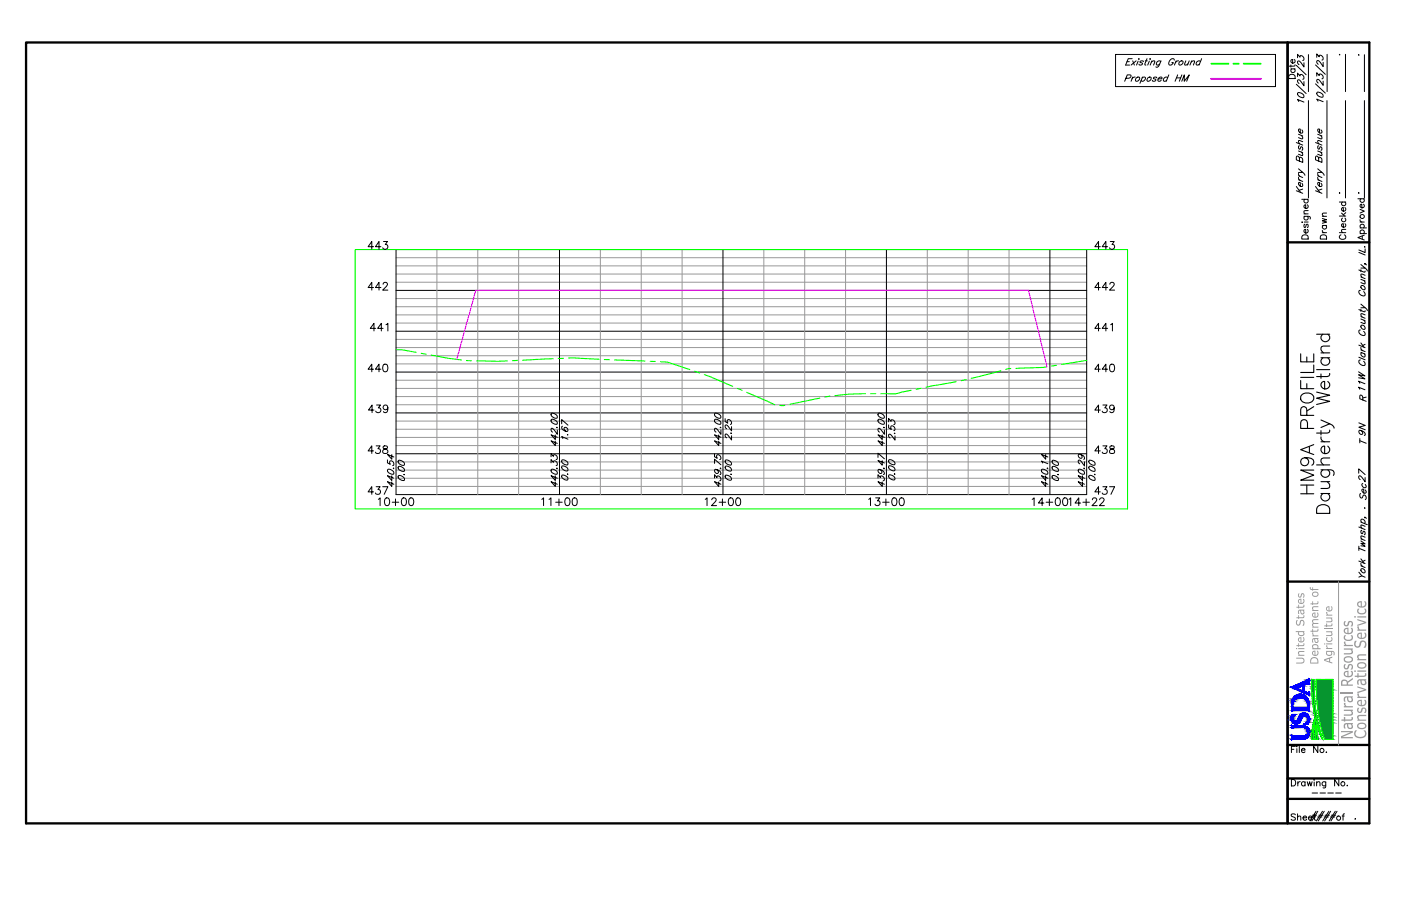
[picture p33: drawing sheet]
<svg xmlns="http://www.w3.org/2000/svg" width="432mm" height="279mm" viewBox="0 0 432 279" stroke-linecap="round" stroke-linejoin="round" font-family="sans-serif">
<defs><g id="words">
<text font-size="9.2" x="412" y="159.7" transform="rotate(-90 412 159.7)">Daugherty Wetland</text>
<text font-size="7.4" x="405.7" y="153.4" transform="rotate(-90 405.7 153.4)">HM9A PROFILE</text>
<text font-size="6.6" x="402.5" y="254.5">####</text>
<g font-size="6.1" fill="#989898">
<text x="421.1" y="227.9" transform="rotate(-90 421.1 227.9)">Conservation Service</text>
<text x="417" y="228.1" transform="rotate(-90 417 228.1)">Natural Resources</text>
</g>
<g font-size="5.2">
<text x="400.1" y="25.3" transform="rotate(-90 400.1 25.3)">Date</text>
<text x="409.9" y="75" transform="rotate(-90 409.9 75)">Drawn</text>
<text x="421.8" y="135.6" transform="rotate(-90 421.8 135.6)">9N</text>
<text x="421.8" y="149.9" transform="rotate(-90 421.8 149.9)">27</text>
</g>
<g font-size="4.8">
<text x="415.5" y="75" transform="rotate(-90 415.5 75)">Checked</text>
<text x="421.4" y="121.6" transform="rotate(-90 421.4 121.6)">11W</text>
<text x="421.8" y="155.1" transform="rotate(-90 421.8 155.1)">Sec T R</text>
</g>
<g font-size="4.2" fill="#989898">
<text x="402" y="204.9" transform="rotate(-90 402 204.9)">United States</text>
<text x="406.3" y="205" transform="rotate(-90 406.3 205)">Department of</text>
<text x="410.6" y="204.7" transform="rotate(-90 410.6 204.7)">Agriculture</text>
</g>
<text font-size="2.6" x="403.2" y="245.8">----</text>
</g></defs>
<!-- layer: 1.C3d.Prof -->
<g fill="none" stroke="#000" stroke-width=".31">
<path d="M115.1 76.1h-1.6l1.1-1.6v2.4M117.4 76.1h-1.7l1.1-1.6v2.4M118.2 74.5h1.2l-.7 .9a.79 .79 0 0 1 .6 1.3 .79 .79 0 0 1-1.4-.3M122.1 77h212.8v75.5h-212.8zM172.4 77v75.5M222.8 77v75.5M273.2 77v75.5M323.6 77v75.5M339.1 76.1h-1.7l1.2-1.6v2.4M341.4 76.1h-1.7l1.1-1.6v2.4M342.2 74.5h1.2l-.7 .9a.78 .78 0 0 1 .6 1.2 .78 .78 0 0 1-1.3-.2M115.1 88.7h-1.6l1.1-1.6v2.4"/>
<path d="M117.4 88.7h-1.7l1.1-1.6v2.4M118.1 87.7l.4-.6 .7 .1 .2 .3-.3 .8-1.2 1.2h1.6M122.1 89.6h212.8M339.1 88.7h-1.7l1.2-1.6v2.4M341.4 88.7h-1.7l1.1-1.6v2.4M342.1 87.7l.4-.6h.5l.4 .4-.1 .5-1.3 1.5h1.5M115.1 113.9h-1.6l1.1-1.6v2.4M115.8 101.3h-1.7l1.2-1.6v2.4M117.4 113.9h-1.7l1.1-1.6v2.4M118.1 101.3h-1.7l1.1-1.6v2.4M118.3 112.4a.83 .83 0 0 1 1.1 .3 1.11 1.11 0 0 1 .1 1.4 1.11 1.11 0 0 1-1.2 .4 1.83 1.83 0 0 1 0-2.1zM119 100.1l.5-.4v2.4"/>
<path d="M122.1 114.7h212.8M122.1 102.1h212.8M339.1 113.9h-1.7l1.2-1.6v2.4M339.1 101.3h-1.7l1.2-1.6v2.4M341.4 113.9h-1.7l1.1-1.6v2.4M341.4 101.3h-1.7l1.1-1.6v2.4M342.3 100.1l.6-.4v2.4M342.3 112.4a.79 .79 0 0 1 1.1 .3 1.1 1.1 0 0 1 .1 1.3 1.1 1.1 0 0 1-1.2 .5l-.3-.8 .1-1zM115.1 139.1h-1.6l1.1-1.6v2.3M115.3 126.5h-1.7l1.1-1.6v2.4M115.9 137.5h1.3l-.7 .9a.78 .78 0 0 1 .6 1.2 .78 .78 0 0 1-1.4-.2M116.1 124.9h1.2l-.7 .9a.79 .79 0 0 1 .6 1.3 .79 .79 0 0 1-1.4-.3"/>
<path d="M118.2 137.6v.7l.7 .2a.67 .67 0 0 1 .7 .6 .67 .67 0 0 1-.6 .7 .75 .75 0 0 1-1.1-.4 1.17 1.17 0 0 1 1.4-1.1l.1-.5a.87 .87 0 0 0-1.2-.2zM119.5 125.7a.74 .74 0 0 1-1 .6 .74 .74 0 0 1-.3-1.1 .74 .74 0 0 1 1.2 0 1.15 1.15 0 0 1 .2 1.4 1.15 1.15 0 0 1-1.3 .5l-.1-.2M122.1 139.9h212.8M122.1 127.3h212.8M169.9 129.4a1.35 1.35 0 0 1 1.8 1.4 1.35 1.35 0 0 1-1.8-1.4zM169.9 127.5a1.35 1.35 0 0 1 1.8 1.4 1.35 1.35 0 0 1-1.8-1.4zM171.1 136v1.4l-1.3-1.5 2 .8M171.1 134.1v1.4l-1.3-1.4 2 .8M171.6 131.8l.2 .1zM171.8 132.6v1.3l-1.6-1.8a.62 .62 0 0 0-.4 .6 .62 .62 0 0 0 .5 .6M173.1 130.7v-1.3l1.9 1.7M173.4 131.5h-.2a1.35 1.35 0 0 0 1.8 1.5 .69 .69 0 0 0-.2-1.1 .69 .69 0 0 0-1 .3l.6 .8"/>
<path d="M173.5 135.2l-.4-.6 1.9 .8M175 134v.2zM220.2 139.9v1l.9 .4-.2-.7a.75 .75 0 0 1 1.1 0 .75 .75 0 0 1-.2 1.1M220.3 129.4a1.31 1.31 0 0 1 1.8 1.4 1.35 1.35 0 0 1-1.8-1.4zM220.3 127.5a1.31 1.31 0 0 1 1.8 1.4 1.35 1.35 0 0 1-1.8-1.4zM221.5 136v1.4l-1.3-1.5 2 .8M221.5 134.1v1.4l-1.3-1.4 2 .8M222 131.8l.2 .1zM222.2 132.6v1.3l-1.6-1.8a.62 .62 0 0 0-.4 .6 .62 .62 0 0 0 .5 .6M223.5 129.1v.9l.8 .5-.2-.8a.75 .75 0 0 1 1.1 .1 .75 .75 0 0 1-.1 1.1M225.3 133.6h.2zM225.5 134.4v1.3l-1.6-1.9a.62 .62 0 0 0-.4 .7 .62 .62 0 0 0 .5 .5"/>
<path d="M225.5 131.6v1.3l-1.6-1.9a.62 .62 0 0 0-.4 .7 .62 .62 0 0 0 .5 .5M270.7 129.4a1.31 1.31 0 0 1 1.8 1.4 1.35 1.35 0 0 1-1.8-1.4zM270.7 127.5a1.31 1.31 0 0 1 1.8 1.4 1.35 1.35 0 0 1-1.8-1.4zM271.9 136v1.4l-1.3-1.5 2 .8M271.9 134.1v1.4l-1.3-1.4 2 .8M272.4 131.8l.2 .1zM272.6 132.6v1.3l-1.6-1.8a.62 .62 0 0 0-.4 .6 .62 .62 0 0 0 .5 .6M273.9 131v1l.8 .4-.2-.7a.79 .79 0 0 1 1.2-.1 .79 .79 0 0 1 0 1.1l-.2 .1M273.9 130.1v-1l.7 .8v-.3a.76 .76 0 0 1 1.1 .3 .76 .76 0 0 1-.2 1M275.7 133.6v.2zM275.9 134.4v1.3l-1.6-1.8a.62 .62 0 0 0-.4 .6 .62 .62 0 0 0 .4 .6M339.1 139.1h-1.7l1.2-1.6v2.3"/>
<path d="M339.1 126.5h-1.7l1.2-1.6v2.4M339.9 137.5h1.3l-.7 .9a.79 .79 0 0 1 .6 1.3 .79 .79 0 0 1-1.4-.3M339.9 124.9h1.3l-.7 .9a.79 .79 0 0 1 .6 1.3 .79 .79 0 0 1-1.4-.3M342.2 137.6v.7l.7 .2a.68 .68 0 0 1 .6 .6 .68 .68 0 0 1-.5 .7h-.8l-.2-.4a1.17 1.17 0 0 1 1.3-1.1l.1-.5a.84 .84 0 0 0-1.2-.2zM343.4 125.7a.72 .72 0 0 1-1 .5 .72 .72 0 0 1-.2-1.1 .72 .72 0 0 1 1.1 .1l.1 .5a1.08 1.08 0 0 1-.9 1.6l-.4-.4M115.1 151.7h-1.6l1.1-1.6v2.3M115.9 150.1h1.3l-.7 .9a.78 .78 0 0 1 .6 1.2 .78 .78 0 0 1-1.4-.2M116.6 154l.6-.5v2.4M117.9 150.1h1.6l-1.1 2.3M118.8 153.7a.75 .75 0 0 1 1.2 .3l.1 .5a1.05 1.05 0 0 1-.9 1.4 1.54 1.54 0 0 1-.4-2.2zM119.4 141.8v.9l.9 .5-.2-.7a.74 .74 0 0 1 1.1 0 .74 .74 0 0 1-.2 1.1M119.5 144.8a1.35 1.35 0 0 1 1.8 1.4 1.31 1.31 0 0 1-1.8-1.4z"/>
<path d="M120.8 148.6v1.4l-1.4-1.5 2 .8M120.8 146.7v1.5l-1.4-1.5 2 .8M120.8 140.2v1.4l-1.4-1.5 2 .8M120.9 154.9h2M121.2 144.4l.2 .1zM121.9 153.9v2M122.8 146.7a1.35 1.35 0 0 1 1.8 1.5 1.31 1.31 0 0 1-1.8-1.5zM122.8 143.9a1.35 1.35 0 0 1 1.8 1.4 1.31 1.31 0 0 1-1.8-1.4zM122.8 142a1.35 1.35 0 0 1 1.8 1.5 1.31 1.31 0 0 1-1.8-1.5zM124 153.7a.76 .76 0 0 1 1.2 .3l.1 .5a1.06 1.06 0 0 1-.7 1.4h-.2a1.54 1.54 0 0 1-.4-2.2zM124.5 146.3l.2 .1zM126.3 153.7a.71 .71 0 0 1 1.1 .3l.1 .5a1.06 1.06 0 0 1-.9 1.4 1.54 1.54 0 0 1-.3-2.2z"/>
<path d="M167 154l.5-.5v2.4M169.2 154l.6-.5v2.4M169.8 142.7v-1l.8 .9v-.3a.77 .77 0 0 1 1 .2 .77 .77 0 0 1-.2 1.1M169.8 140.9v-1.1l.8 .9v-.3a.76 .76 0 0 1 1 .2 .76 .76 0 0 1-.2 1.1M169.9 144.8a1.35 1.35 0 0 1 1.8 1.4 1.35 1.35 0 0 1-1.8-1.4zM171.1 148.6v1.4l-1.3-1.5 2 .8M171.1 146.7v1.5l-1.3-1.5 2 .8M171.3 154.9h2M171.6 144.4l.2 .1zM172.3 153.9v2M173.2 146.5a1.31 1.31 0 0 1 1.8 1.5 1.35 1.35 0 0 1-1.8-1.5zM173.2 143.7a1.31 1.31 0 0 1 1.8 1.5 1.35 1.35 0 0 1-1.8-1.5z"/>
<path d="M173.2 141.9a1.31 1.31 0 0 1 1.8 1.4 1.35 1.35 0 0 1-1.8-1.4zM174.4 153.7a.76 .76 0 0 1 1.2 .3l.1 .5a1.05 1.05 0 0 1-.9 1.4 1.54 1.54 0 0 1-.4-2.2zM174.9 146.2l.1 .1zM176.7 153.7a.76 .76 0 0 1 1.1 .3l.1 .5a1.06 1.06 0 0 1-.7 1.4h-.2a1.54 1.54 0 0 1-.3-2.2zM217.4 154l.5-.5v2.4M219.4 154.1l.4-.6h.5l.4 .5-.1 .5-1.3 1.4h1.6M220.2 147.4v-1l.8 .9v-.3a.76 .76 0 0 1 1 .2 .76 .76 0 0 1-.2 1M220.2 142.9v-1.3l2 1.7M220.9 144.8l.5 .9a.69 .69 0 0 1-1 0 .69 .69 0 0 1 .1-1l.4 .1a1.14 1.14 0 0 1 1.2 1.5h-.2M221.5 148.6v1.4l-1.3-1.5 2 .8M221.6 154.9h2.1M222 144.4l.2 .1z"/>
<path d="M222.7 153.9v2M223.6 146.6a1.31 1.31 0 0 1 1.7 1.4 1.35 1.35 0 0 1-1.7-1.4zM223.6 143.8a1.28 1.28 0 0 1 1.7 1.4 1.31 1.31 0 0 1-1.7-1.4zM223.6 141.9a1.31 1.31 0 0 1 1.7 1.5 1.35 1.35 0 0 1-1.7-1.5zM224.8 153.7a.75 .75 0 0 1 1.1 .3l.2 .5a1.05 1.05 0 0 1-1 1.4 1.54 1.54 0 0 1-.3-2.2zM225.3 146.2l.2 .1zM227.1 153.7a.76 .76 0 0 1 1.1 .3l.1 .5a1.06 1.06 0 0 1-.7 1.4h-.2a1.54 1.54 0 0 1-.3-2.2zM267.7 154l.6-.5v2.4M269.9 153.5h1.2l-.7 1a.79 .79 0 0 1 .8 .7 .79 .79 0 0 1-.6 .8 .79 .79 0 0 1-.9-.5M270.6 147.4v-1l.8 .9v-.3a.76 .76 0 0 1 1 .2 .76 .76 0 0 1-.2 1M270.6 141.1v-1.3l2 1.7M271.2 144.8l.5 .5 .1 .4a.67 .67 0 0 1-1 0 .67 .67 0 0 1 .1-1l.3 .1a1.14 1.14 0 0 1 1.3 1.5h-.2"/>
<path d="M271.9 148.6v1.4l-1.3-1.5 2 .8M271.9 142.1v1.4l-1.3-1.5 2 .8M272 154.9h2M272.4 144.4l.2 .1zM273 153.9v2M274 146.5a1.31 1.31 0 0 1 1.7 1.5 1.35 1.35 0 0 1-1.7-1.5zM274 143.7a1.31 1.31 0 0 1 1.7 1.4 1.35 1.35 0 0 1-1.7-1.4zM274 141.8a1.31 1.31 0 0 1 1.7 1.5 1.35 1.35 0 0 1-1.7-1.5zM275.2 153.7a.75 .75 0 0 1 1.1 .3l.1 .5a1.05 1.05 0 0 1-.9 1.4 1.54 1.54 0 0 1-.3-2.2zM275.6 146.1l.3 .1zM277.4 153.7a.76 .76 0 0 1 1.2 .3l.1 .5a1.05 1.05 0 0 1-.9 1.4 1.54 1.54 0 0 1-.4-2.2zM318.1 154l.6-.5v2.4"/>
<path d="M321.1 144.8a1.36 1.36 0 0 1 1.8 1.4 1.36 1.36 0 0 1-1.8-1.4zM321.4 142.8l-.4-.6 2 .8M321.7 155.1h-1.6l1.1-1.6v2.4M322.3 148.6v1.4l-1.3-1.5 2 .8M322.3 146.7v1.5l-1.3-1.5 2 .8M322.3 140.2v1.4l-1.3-1.5 2 .8M322.4 154.9h2.1M322.7 144.4l.3 .1zM323.4 153.9v2M324.3 146.7a1.36 1.36 0 0 1 1.8 1.5 1.36 1.36 0 0 1-1.8-1.5zM324.3 143.9a1.36 1.36 0 0 1 1.8 1.4 1.36 1.36 0 0 1-1.8-1.4zM324.3 142a1.36 1.36 0 0 1 1.8 1.5 1.36 1.36 0 0 1-1.8-1.5z"/>
<path d="M325.6 153.7a.75 .75 0 0 1 1.1 .3l.1 .5a1.06 1.06 0 0 1-.9 1.4 1.51 1.51 0 0 1-.3-2.2zM326 146.3l.2 .1zM327.8 153.7a.75 .75 0 0 1 1.2 .3l.1 .5a1.05 1.05 0 0 1-.9 1.4 1.54 1.54 0 0 1-.4-2.2zM329.5 154l.5-.5v2.4M332.4 144.8a1.31 1.31 0 0 1 1.8 1.4 1.35 1.35 0 0 1-1.8-1.4zM332.9 140.1l.6 .9a.69 .69 0 0 1-.9 .2 .69 .69 0 0 1-.2-1 1.28 1.28 0 0 1 1.8 1.4l-.2 .1M333.1 155.1h-1.7l1.1-1.6v2.4M333.6 148.6v1.4l-1.3-1.5 2 .8M333.6 146.7v1.5l-1.3-1.5 2 .8M333.7 154.9h2.1M334.1 144.4l.1 .2zM334.3 142.4v1.3l-1.6-1.8a.62 .62 0 0 0-.4 .6 .62 .62 0 0 0 .5 .5"/>
<path d="M334.8 153.9v2M335.7 146.7a1.31 1.31 0 0 1 1.7 1.4 1.35 1.35 0 0 1-1.7-1.4zM335.7 143.8a1.31 1.31 0 0 1 1.7 1.5 1.35 1.35 0 0 1-1.7-1.5zM335.7 141.9a1.31 1.31 0 0 1 1.7 1.5 1.35 1.35 0 0 1-1.7-1.5zM336.7 154.1l.4-.6 .7 .2 .2 .3-.3 .8-1.1 1.1h1.6M337.4 146.3v.1zM338.9 154.1l.5-.6h.4l.5 .5-.3 .8-1.2 1.1h1.6M339.1 151.7h-1.7l1.2-1.6v2.3M339.9 150.1h1.3l-.7 .9a.79 .79 0 0 1 .6 1.2 .79 .79 0 0 1-1.4-.2M342 150.1h1.5l-1.1 2.3"/>
</g>
<g fill="none" stroke="#989898" stroke-width=".31">
<path d="M122.1 79.5h212.8M134.7 77v75.5M147.3 77v75.5M159.8 77v75.5M185 77v75.5M197.6 77v75.5M210.2 77v75.5M235.4 77v75.5M248 77v75.5M260.6 77v75.5M285.8 77v75.5M298.4 77v75.5"/>
<path d="M311 77v75.5M122.1 99.6h212.8M122.1 97.1h212.8M122.1 94.6h212.8M122.1 92.1h212.8M122.1 87h212.8M122.1 84.5h212.8M122.1 82h212.8M122.1 119.8h212.8M122.1 117.3h212.8M122.1 112.2h212.8M122.1 109.7h212.8"/>
<path d="M122.1 107.2h212.8M122.1 104.7h212.8M122.1 137.4h212.8M122.1 134.9h212.8M122.1 132.4h212.8M122.1 129.9h212.8M122.1 124.8h212.8M122.1 122.3h212.8M122.1 150h212.8M122.1 147.5h212.8M122.1 145h212.8M122.1 142.5h212.8"/>
</g>
<g fill="none" stroke="#0f0" stroke-width=".34">
<path d="M109.5 77h238v79.9h-238zM122.1 107.9h1.7l4.4 .8M129.8 108.9l1.5 .3M132.9 109.5l9.3 1.5M143.8 111.2l1.5 .1M146.9 111.3h9.5M159.5 111.1l-1.6 .1M170.5 110.6l-9.4 .5M173.7 110.5h-1.6M175.2 110.4l9.5 .4M186.3 110.9h1.5M189.4 111l9.4 .3"/>
<path d="M200.4 111.4l1.6 .1M203.6 111.6l2.1 .1 6.9 2.3M214.1 114.5l1.5 .5M217.1 115.5l8.7 3.7M227.3 119.8l1.4 .6M283.9 119.7l-1.5 .3M294.7 117.7l-9.3 1.7M297.8 117.1l-1.5 .3M308.5 114.3l-9.2 2.4M311.5 113.7l-1.5 .2M322.5 113.1l-9.4 .5M325.6 112.6l-1.5 .3"/>
<path d="M334.9 111.1l-7.7 1.3M230.1 121l8.7 3.8M241.9 125h-1.6M252.7 122.8l-9.3 1.9M255.8 122.2l-1.6 .2M266.8 121.4l-4.9 .1-4.6 .5M268.3 121.4h1.6M280.8 120.4l-4.7 1.1-4.6-.1"/>
</g>
<path d="M140.8 110.8l5.8-21.2h170.4l5.7 23.5" fill="none" stroke="#f0f" stroke-width=".34"/>
<!-- layer: 4.Tblk.Brdr.Line -->
<path d="M8 13.1h414v240.8h-414zM396.8 13.1v240.8M396.8 74.7h25.2M396.8 179.4h25.2M396.8 229.7h25.2M396.8 246.4h25.2M396.8 240.1h25.2" fill="none" stroke="#000" stroke-width=".71"/>
<!-- layer: 4.Tblk.Text -->
<g fill="none" stroke="#000" stroke-width=".31">
<path d="M403.3 16.8v11.5M409 16.8v11.5M414.7 16.8v11.5M420.5 16.9v11.4M403.3 31v30M409 31v30M414.7 31v30M420.5 31v30M401.2 61.5h2M401.2 68.5h.2zM401.5 72.6l.5-.2 .9 .2 .3 1.1h-2v-.6zM401.9 66.7l1.8 .1 .2 .3-.1 .5"/>
<path d="M401.9 66h1.3M402 68.5h1.2M402.2 69.1l-.3 .4 .1 .6h.3l.3-.9 .3-.1 .3 .4-.3 .7M402.2 66.7a.64 .64 0 0 0-.1 1 .64 .64 0 0 0 .9 0 .64 .64 0 0 0-.1-1M402.2 61.5a.64 .64 0 0 0-.1 .9 .64 .64 0 0 0 .9 0 .64 .64 0 0 0-.1-.9M402.9 70.7a.63 .63 0 0 1 .2 1 .63 .63 0 0 1-1 0 .63 .63 0 0 1 .2-1h.1v1.2M402.9 63.1a.63 .63 0 0 1 .2 1 .63 .63 0 0 1-1 0 .63 .63 0 0 1 .2-1h.1v1.2M403.2 64.9l-1.2 .1-.1 .5 .4 .5M418.5 61.3h2M419.2 67.8l.1 .4 .4 .3M419.2 64.6l1.3 .5-1.3 .6M419.2 68.5h1.3"/>
<path d="M419.2 72h2M419.2 70.3h2M419.5 72a.64 .64 0 0 1-.1-.9 .64 .64 0 0 1 .9 0 .64 .64 0 0 1-.1 .9M419.5 70.3a.64 .64 0 0 1-.1-1 .64 .64 0 0 1 .9 0 .64 .64 0 0 1-.1 1M419.5 61.3a.64 .64 0 0 0-.1 .9 .64 .64 0 0 0 .9 0 .64 .64 0 0 0-.1-.9M419.9 72.8v.9M420.2 63a.63 .63 0 0 1 .2 .9 .63 .63 0 0 1-1 0 .63 .63 0 0 1 .2-.9h.1v1.1M420.5 72.5l-2 .8 2 .7M398 231.1h.8M399.2 230.2h-1.2v1.9M399.7 230.2v.1zM399.7 230.9v1.2"/>
<path d="M400.5 230.2v1.9M401.1 231.3h1.1a.63 .63 0 0 0-.7-.5 .63 .63 0 0 0-.5 .7 .63 .63 0 0 0 .6 .6l.6-.3M406.2 230.2v1.9l-1.3-1.9v1.9M408.7 232h.2zM398 240.4h.7a1.07 1.07 0 0 1 .7 1 1.07 1.07 0 0 1-.7 1h-.7zM399.2 251.3l-.4-.3-.7 .1-.1 .6 1.1 .4 .1 .6-.4 .3-.9-.3M399.9 252l.5-.3h.4l.1 1.3M399.9 251v2M400 241.1v1.3M400.8 241.1l-.5 .1-.3 .4M402.2 241.3a.61 .61 0 0 0-.9 0 .61 .61 0 0 0 0 .9 .61 .61 0 0 0 .9-.1M402.2 241.1v1.3"/>
<path d="M402.9 241.1l.4 1.3 .4-1.3 .3 1.3 .4-1.3M405 240.4v.2zM405 241.2v1.2M405.8 241.5l.5-.4 .4 .1 .1 1.2M405.8 241.1v1.3M408.6 241.1l-.1 1.7-.7 .1M408.6 241.3a.63 .63 0 0 0-.9-.1 .63 .63 0 0 0 0 1 .63 .63 0 0 0 .9-.1M412.6 240.4v2l-1.3-2v2M415.2 242.2v.2z"/>
<circle cx="419.8" cy="66.8" r=".65"/>
<circle cx="407.4" cy="231.4" r=".65"/>
<circle cx="413.9" cy="241.7" r=".64"/>
</g>
<!-- layer: 2.Text.Note -->
<g fill="none" stroke="#000" stroke-width=".31">
<path d="M405.8 17.7v-1.1l.8 .9v-.3a.78 .78 0 0 1 1 .3 .78 .78 0 0 1-.2 1M407.8 19.2v1.3l-.9-1.3-.7-.5a.59 .59 0 0 0-.4 .6 .59 .59 0 0 0 .5 .5M412.8 16.8l.2 .1zM418.7 16.9l.2 .1zM399.5 26l3.1 2.8M399.5 20.2l3.1 2.8M400 28.6a1.35 1.35 0 0 1 1.8 1.5 1.31 1.31 0 0 1-1.8-1.5zM400.3 31.3l-.4-.6 2 .8M405.5 25.9l3 2.8M405.5 20l3 2.9M405.8 23.5v-1.1l.8 .9v-.3a.78 .78 0 0 1 1 .3 .78 .78 0 0 1-.2 1M406 28.5a1.35 1.35 0 0 1 1.7 1.4 1.31 1.31 0 0 1-1.7-1.4z"/>
<path d="M406.2 31.2l-.4-.6 2 .8M407.8 25v1.3l-1.6-1.8a.59 .59 0 0 0-.4 .6 .59 .59 0 0 0 .5 .5M399.5 58.8l2 .8M399.5 57.5l1.4 1.9M399.5 44l2 .8M400.2 54.7l.1 .5 .5 .5M400.2 53.5l.1 .5 .5 .5M400.2 52.1l1.3 1.1h-1.3M400.2 55.4l1.3 .6M400.2 54.2l1.3 .5M400.2 46.6l1.3 .5M400.2 41.4l1.3 .5"/>
<path d="M400.5 48.8l.4-.3 .4 .3 .2 1.3-2-.8 .2-1.1h.4l.3 .3 .1 1.2M400.5 45l-.3 .3 .1 .5 .4 .2 .3-.7h.3l.2 .5-.2 .5M401.1 46.9l.4 .7-.1 .4-1.2-.4M401.1 41.8l.4 .6-.1 .4-1.2-.4M401.3 56.5l.2 .5a.66 .66 0 0 1-.8 .5 .66 .66 0 0 1-.5-.7l.1-.5h.5v1.1M401.3 40.1l.2 .7a.77 .77 0 0 1-1 0 .77 .77 0 0 1-.1-1h.4v1.2M401.5 53.2l.7 .9M401.5 58.3l-1.1 .4M401.5 43.7l-1.2-.4-.1 .4 .4 .7M405.5 58.8l1.9 .8M405.5 57.5l1.3 1.9M405.5 44l1.9 .8"/>
<path d="M406.1 54.7l.1 .5 .5 .5M406.1 53.5l.1 .5 .5 .5M406.1 52.1l1.3 1.1h-1.3M406.1 55.4l1.3 .6M406.1 54.2l1.3 .5M406.1 46.6l1.3 .5M406.1 41.4l1.3 .5M406.4 48.8l.4-.3 .5 .3 .1 1.3-1.9-.8 .1-1.1h.4l.3 .3 .1 1.2M406.4 45l-.3 .3 .1 .5 .4 .2 .3-.7h.2l.3 .5-.1 .5h-.2M407.1 46.9l.3 .7-.1 .4-1.2-.4M407.1 41.8l.3 .6-.1 .4-1.2-.4M407.1 56.5l.3 .5a.66 .66 0 0 1-.7 .5 .66 .66 0 0 1-.6-.7l.1-.5h.5v1.1"/>
<path d="M407.1 40.1l.3 .7a.77 .77 0 0 1-1 0 .77 .77 0 0 1-.1-1h.4v1.2M407.4 53.2l.7 .9M407.4 58.3l-1.1 .4M407.4 43.7l-1.2-.4-.1 .4 .4 .7M412.8 59.5l.2 .1zM418.8 59.4v.2zM418.8 77.8l1.9 .8M420.6 76.1l.1 .1zM420.7 76.7v1.2l-1.9-.8M418.8 95.5l1.6 .6h.3v-.3M418.8 83.3l1.6 .6h.3v-.3M419.3 89.6a.79 .79 0 0 0-.5 .8 .79 .79 0 0 0 .7 .7h1.2v-.5l-.4-.7"/>
<path d="M419.4 93.8l1.3 1.1h-1.3M419.4 81.6l1.3 1.1h-1.3M419.4 98.4l1.3 .5M419.4 97.6l1.3 .6M419.4 83.2v.6M419.4 95.4v.6M419.4 86.2l1.3 .5M419.4 85.4l1.3 .5M419.5 88.2a.79 .79 0 0 1 1 .2 .79 .79 0 0 1 0 1l-1-.6zM420.4 98.7l.3 .7v.4l-1.3-.4M420.4 86.5l.3 .7v.4l-1.3-.4M420.7 81.3l.4 .4"/>
<path d="M420.7 97.1l-1.2-.4-.1 .5 .4 .6M420.7 84.9l-1.2-.4-.1 .4 .4 .7M420.7 94.9l.7 .9M420.7 82.7l.7 .9M418.8 110.2l1.9 .8M418.8 106.4l1.9 .8M419.3 111a.79 .79 0 0 0-.5 .9 .79 .79 0 0 0 .7 .6l.5 .2 .7-.1v-.5l-.4-.7M419.3 101.8a.79 .79 0 0 0-.5 .8 .79 .79 0 0 0 .7 .7l1.2 .1v-.6l-.4-.6M419.4 107.1l.1 .6 .5 .5M419.4 108.7l1.3 .5M419.4 107.9l1.3 .5M419.4 105.8l1 1.3"/>
<path d="M419.5 100.4a.79 .79 0 0 1 1 .2 .79 .79 0 0 1 0 1l-.8-.3-.3-.5zM419.7 108.8a.73 .73 0 0 0 0 1 .73 .73 0 0 0 1 0l-.2-.7M420.7 106.2l-.7 .4M420.7 159.5v.2v-.2l.4 .4M418.8 173l1.9 .8M418.8 169.1l1.9 .8M418.8 168.4v1.3M418.8 162.5l1.9 .8M419.4 173.7l.1 .5 .5 .5M419.4 166.8l1.3 .9-1.3-.1 1.3 .9-1.3-.2M419.4 172.3l1 1.3M419.4 166.2l1.3 .5"/>
<path d="M419.4 161l2 .8M419.7 163.6l-.3 .2 .1 .6 .4 .2 .3-.7h.3l.2 .5-.2 .5M419.7 161.1l-.3-.7a.74 .74 0 0 1 1.1 0 .74 .74 0 0 1 0 1M420.7 165.7l-1.2-.4-.1 .4 .4 .6M420.7 162.3l-1.2-.4-.1 .4 .4 .6M420.7 172.8l-.7 .3M417.6 252.6h.2z"/>
</g>
<!-- layer: 4.Tblk.Logo -->
<path d="M412.6 179.4v50.3" fill="none" stroke="#989898" stroke-width=".31"/>
<g fill="#00f" stroke="#00f" stroke-width=".31">
<path d="M398.4 223.9h2.8z"/>
<path d="M401.2 223.9h.9z"/>
<path d="M402.3 224h.2z"/>
<path d="M402.5 224l.2 .2z"/>
<path d="M402.7 224.2h.2z"/>
<path d="M401.2 224.4h.7z"/>
<path d="M398.4 224.4h2.8z"/>
<path d="M403.1 225.3v.2z"/>
<path d="M403.5 225.3l.1 .2z"/>
<path d="M403.1 225.9v.1z"/>
<path d="M403.6 225.9v.1z"/>
<path d="M403 226.2v.1z"/>
<path d="M403.5 226.2v.1z"/>
<path d="M401.9 226.9l.2-.1z"/>
<path d="M401.6 226.9h.2z"/>
<path d="M398.3 226.9h3.3z"/>
<path d="M398.1 226.9v.2z"/>
<path d="M403.3 226.9l-.1 .2z"/>
<path d="M398.1 227.1v.2z"/>
<path d="M403.2 227.1l-.1 .2z"/>
<path d="M398.1 227.3v.1z"/>
<path d="M403.1 227.3l-.1 .1z"/>
<path d="M403 227.4l-.1 .2z"/>
<path d="M402.7 227.7l.2-.1z"/>
<path d="M402.6 227.8l.1-.1z"/>
<path d="M402.4 227.8h.2z"/>
<path d="M402.1 227.9l.3-.1z"/>
<path d="M401.8 227.9h.2z"/>
<path d="M398.4 227.9h.5z"/>
</g>
<g fill="#0037dd" stroke="#0037dd" stroke-width=".31">
<path d="M399.1 211.4h2.9z"/>
<path d="M397.9 211.9h2.6z"/>
<path d="M401.1 213.4h1.2z"/>
<path d="M400.5 214.1h.4z"/>
<path d="M401.5 215.3h1.4z"/>
<path d="M402 215.5h1.1z"/>
<path d="M398.1 219.2h.2z"/>
<path d="M398.1 220.9h.5z"/>
<path d="M399.5 222.4h1.3z"/>
<path d="M402.3 223.1h1z"/>
<path d="M399.2 223.3h.5z"/>
<path d="M399.3 223.3h.2z"/>
<path d="M401.8 223.3h1.4z"/>
<path d="M398.1 224.4h.2z"/>
<path d="M402.9 224.9h.5z"/>
<path d="M403 225.1h.5z"/>
<path d="M401.8 226.9h1.6z"/>
<path d="M398.1 228h.1z"/>
<path d="M403.3 209.5l.2 .1zM403.3 209.5l.2 .1z"/>
<path d="M403.2 209.6l.3 .1zM403.1 209.7h.4z"/>
<path d="M403.1 209.7l.4 .1zM402.9 209.8h.6z"/>
<path d="M402.9 209.8l.6 .1zM402.6 209.9h.9z"/>
<path d="M402.6 209.9l.9 .1zM402.5 210h1z"/>
<path d="M402.5 210h1zM402.3 210h1.2z"/>
<path d="M402.3 210l1.2 .2v-.2zM401.9 210.2l.4-.2 1.2 .2z"/>
<path d="M401.9 210.2l1.6 .1zM401.7 210.3h1.8z"/>
<path d="M401.7 210.3l1.8 .1zM401.5 210.4h2z"/>
<path d="M401.5 210.4l2 .1zM401.2 210.5h2.3z"/>
<path d="M401.2 210.5l2.3 .1zM401 210.6h2.5z"/>
<path d="M401 210.6l2.5 .1zM400.9 210.7h2.6z"/>
<path d="M400.9 210.7l2.6 .1zM400.5 210.8h3z"/>
<path d="M403.2 210.8h.3zM403.2 210.8h.3z"/>
<path d="M400.5 210.8h2.7zM400.5 210.8h2.6z"/>
<path d="M400.5 210.8h2.6zM400.5 210.8h2.6z"/>
<path d="M403.3 210.8h.2zM403.3 210.8h.2z"/>
<path d="M400.5 210.8h2.6zM400.3 210.9h2.6z"/>
<path d="M400.3 210.9h2.6zM400.3 210.9h2.5z"/>
<path d="M400.3 210.9h2.5zM400.1 211h2.5z"/>
<path d="M400.1 211h2.5zM400 211.1h2.5z"/>
<path d="M400 211.1h2.5zM399.8 211.1h2.5z"/>
<path d="M399.8 211.1h2.5zM399.7 211.1h2.6z"/>
<path d="M399.7 211.1h2.6zM399.6 211.2h2.5z"/>
<path d="M399.6 211.2h2.5zM399.5 211.3h2.5z"/>
<path d="M399.5 211.3h2.5zM399.3 211.3h2.7z"/>
<path d="M399.3 211.3l2.7 .1zM399.1 211.4h2.9zM399 211.4h3z"/>
<path d="M401.6 211.4l.4 .2zM401.6 211.4l.4 .2z"/>
<path d="M399 211.4h2.6zM398.8 211.6h2.5z"/>
<path d="M398.8 211.6h2.5zM398.7 211.6h2.5z"/>
<path d="M398.7 211.6h2.5zM398.4 211.7h2.5z"/>
<path d="M398.4 211.7h2.5zM398 211.9h2.5z"/>
<path d="M398 211.9h2.5zM397.9 211.9h2.6zM397.9 211.9h2.6z"/>
<path d="M397.9 211.9h2.5zM397.9 211.9h2.6z"/>
<path d="M397.9 211.9h2.5zM397.9 211.9h2.5z"/>
<path d="M397.9 211.9h2.5zM397.9 211.9l2.4 .1z"/>
<path d="M397.9 212h2.4zM397.9 212h2.4z"/>
<path d="M398 212l1.7 .2 .6-.2zM398 212l1.7 .2z"/>
<path d="M398.5 212.2h1.2zM398.5 212.2l1.2 .1z"/>
<path d="M398.6 212.3l1.9 .3-.8-.3zM398.6 212.3l1.9 .3h-1z"/>
<path d="M401.6 211.6l.4 1.4v-1.4zM401.6 211.6l.4 1.4h-.4z"/>
<path d="M399.5 212.6l2 .4-1-.4zM399.5 212.6l2 .4h-1.1z"/>
<path d="M401.6 213h.4zM401.6 213h.4z"/>
<path d="M400.4 213h1.2zM400.4 213h1.2z"/>
<path d="M400.4 213l1.6 .2v-.2zM400.4 213l1.6 .2z"/>
<path d="M400.8 213.2l1.3 .1zM400.8 213.2l1.3 .1z"/>
<path d="M400.9 213.3l1.4 .1zM400.9 213.3l1.4 .1zM401.1 213.4h1.2z"/>
<path d="M401.2 213.4l1.4 .1zM401.2 213.4l1.4 .1z"/>
<path d="M401.4 213.5l1.5 .1zM401.4 213.5l1.5 .1z"/>
<path d="M401.6 213.6h1.4zM401.6 213.6h1.4z"/>
<path d="M401.7 213.6l1.4 .1zM401.7 213.6l1.4 .1z"/>
<path d="M403.3 213.7h.2zM403.3 213.7h.2zM403.3 213.7h.2z"/>
<path d="M401.8 213.7h1.4zM401.8 213.7h1.4z"/>
<path d="M403.3 213.7h.2zM403.2 213.7h.3z"/>
<path d="M401.9 213.7h1.3zM401.9 213.7h1.3z"/>
<path d="M401.9 213.7l1.6 .1zM401.9 213.7l1.6 .1z"/>
<path d="M402.1 213.8l1.4 .2v-.2zM402.1 213.8l1.4 .2z"/>
<path d="M400.5 214.1h.5zM400.4 214.1h.6z"/>
<path d="M400.4 214.1h.8zM400.3 214.1h.9z"/>
<path d="M400.3 214.1h1zM400.2 214.1h1.1z"/>
<path d="M402.6 214l.9 .1v-.1zM402.6 214l.9 .1z"/>
<path d="M400.2 214.1l1.3 .1zM400 214.2h1.5z"/>
<path d="M400 214.2h1.5zM400 214.2h1.5z"/>
<path d="M400 214.2h1.7zM399.8 214.2h1.9z"/>
<path d="M403 214.1l.5 .1zM403 214.1l.5 .1z"/>
<path d="M399.8 214.2l1.9 .1zM399.8 214.2l1.9 .1z"/>
<path d="M403.2 214.2l.3 .2zM403.2 214.2l.3 .2z"/>
<path d="M399.7 214.3l2.3 .1zM399.5 214.4h2.5z"/>
<path d="M399.5 214.4h2.5zM399.5 214.4h2.5z"/>
<path d="M403.3 214.4l.2 .1zM403.3 214.4l.2 .1z"/>
<path d="M399.5 214.4l2.7 .1zM399.2 214.5h3z"/>
<path d="M399.2 214.5l3.1 .1zM399.2 214.5l3.1 .1z"/>
<path d="M399.2 214.6l3.2 .1-.1-.1zM399.2 214.6l3.2 .1h-3.4z"/>
<path d="M399 214.7l3.6 .1zM398.9 214.8h3.7z"/>
<path d="M398.9 214.8l3.7 .1zM398.8 214.9h3.8z"/>
<path d="M398.8 214.9l3.9 .1zM398.8 214.9l3.9 .1z"/>
<path d="M398.7 215l4.2 .2zM398.7 215l4.2 .2h-4.3z"/>
<path d="M398.6 215.2h4.3zM398.6 215.2h4.3z"/>
<path d="M398.6 215.2h1.7zM398.6 215.2h1.9z"/>
<path d="M400.8 215.2h2.1zM400.8 215.2h2.1z"/>
<path d="M401.1 215.2l1.8 .1zM401.1 215.2l1.8 .1z"/>
<path d="M398.6 215.2h1.7zM398.6 215.2l1.4 .1z"/>
<path d="M401.3 215.3h1.6zM401.3 215.3h1.6zM401.5 215.3h1.4z"/>
<path d="M398.6 215.3h1.4zM398.6 215.3l1.1 .1z"/>
<path d="M401.6 215.3l1.4 .1zM401.6 215.3l1.4 .1z"/>
<path d="M401.8 215.4l1.3 .1zM401.8 215.4l1.3 .1zM402 215.5h1.1z"/>
<path d="M398.5 215.4h1.2zM398.5 215.4l1 .1zM398.4 215.5h1.1zM398.4 215.5h1.1z"/>
<path d="M402 215.5h1.1zM402 215.5h1.1z"/>
<path d="M402.1 215.5l1 .1zM402.1 215.5l1 .1z"/>
<path d="M402.3 215.6l.8 .1zM402.3 215.6l.8 .1z"/>
<path d="M398.4 215.5l.8 .2 .3-.2zM398.4 215.5l.8 .2h-.9z"/>
<path d="M402.3 215.7l.9 .1zM402.3 215.7l.9 .1z"/>
<path d="M398.3 215.7l.7 .1 .2-.1zM398.3 215.7l.7 .1h-.7z"/>
<path d="M402.4 215.8h.8zM402.4 215.8h.8z"/>
<path d="M398.3 215.8h.7zM398.3 215.8l.7 .1z"/>
<path d="M402.5 215.8l.8 .1zM402.5 215.8l.8 .1z"/>
<path d="M402.6 215.9l.7 .1zM402.6 215.9l.7 .1z"/>
<path d="M398.3 215.9l.5 .2 .2-.2zM398.3 215.9l.5 .2h-.6z"/>
<path d="M402.6 216l.7 .1zM402.6 216l.7 .1z"/>
<path d="M402.7 216.1l.7 .1zM402.7 216.1l.7 .1z"/>
<path d="M398.2 216.1h.6zM398.2 216.1l.5 .2z"/>
<path d="M402.7 216.2l.7 .1zM402.7 216.2l.7 .1z"/>
<path d="M398.2 216.3h.5zM398.2 216.3l.5 .1z"/>
<path d="M402.8 216.3l.6 .1zM402.8 216.3l.6 .1z"/>
<path d="M402.9 216.4l.5 .1zM402.9 216.4l.5 .1z"/>
<path d="M398.2 216.4l.4 .2 .1-.2zM398.2 216.4l.4 .2h-.5z"/>
<path d="M398.1 216.6l.5 .1zM398.1 216.6l.5 .1z"/>
<path d="M402.9 216.5l.5 .2v-.2zM402.9 216.5l.5 .2h-.4zM403 216.7h.4zM403 216.7h.4z"/>
<path d="M398.1 216.7l.4 .2 .1-.2zM398.1 216.7l.4 .2h-.4z"/>
<path d="M403 216.7l.5 .2-.1-.2zM403 216.7l.5 .2h-.5z"/>
<path d="M403 216.9l.5 .1zM403 216.9l.5 .1z"/>
<path d="M398.1 216.9l.4 .2v-.2zM398.1 216.9l.4 .2h-.4z"/>
<path d="M403 217l.5 .1v-.1zM403 217l.5 .1z"/>
<path d="M398.1 217.1l.4 .1zM398.1 217.1l.4 .1z"/>
<path d="M403.1 217.1l.4 .1zM403.1 217.1l.4 .1z"/>
<path d="M403.1 217.2l.4 .3v-.3zM403.1 217.2l.4 .3h-.4z"/>
<path d="M403.1 217.5l.4 .3v-.3zM403.1 217.5l.4 .3h-.4z"/>
<path d="M398.1 217.2l.4 .7v-.7zM398.1 217.2l.4 .7h-.4z"/>
<path d="M403.1 217.8l.4 .3v-.3zM403.1 217.8l.4 .3h-.4z"/>
<path d="M398.1 217.9l.4 .2v-.2zM398.1 217.9l.4 .2h-.4z"/>
<path d="M398.1 218.1l5.4 1.1v-1.1zM398.1 218.1l5.4 1.1h-5.4z"/>
<path d="M403.2 219.2h.3zM403.2 219.2h.3z"/>
<path d="M398.1 219.2h.2zM398.1 219.2h.3z"/>
<path d="M403.3 219.2h.2zM403.3 219.2h.2z"/>
<path d="M403.3 219.2h.2zM403.3 219.2h.2z"/>
<path d="M401.8 219.9h.3zM401.6 219.9h.5z"/>
<path d="M401.6 219.9h.6zM401.6 219.9h.6z"/>
<path d="M401.6 219.9l.8 .1zM401.4 220h1zM401.4 220h1zM401.4 220h1z"/>
<path d="M401.4 220h1.1zM401.2 220h1.3z"/>
<path d="M401.2 220h1.4zM401.2 220h1.4z"/>
<path d="M401.2 220l1.5 .1zM401 220.1h1.7zM401 220.1h1.7zM401 220.1h1.7z"/>
<path d="M401 220.1l1.8 .1zM401 220.1l1.8 .1z"/>
<path d="M401 220.2h1.9zM400.9 220.2h2z"/>
<path d="M400.9 220.2l2.1 .1zM400.9 220.2l2.1 .1h-2.2z"/>
<path d="M400.8 220.3h2.2zM400.8 220.3h2.2z"/>
<path d="M398.3 220.3h1.1zM398.3 220.3h1.2z"/>
<path d="M398.3 220.3h1.1zM398.3 220.3l1 .1z"/>
<path d="M400.8 220.3l2.3 .1zM400.8 220.3l2.3 .1z"/>
<path d="M398.2 220.4h1.1zM398.2 220.4h1z"/>
<path d="M398.2 220.4h1zM398.2 220.4l1 .1z"/>
<path d="M398.2 220.5h.9zM398.2 220.5h1z"/>
<path d="M400.7 220.4l2.4 .1zM400.7 220.4l2.4 .1z"/>
<path d="M400.6 220.5h2.6zM400.6 220.5h2.6z"/>
<path d="M398.2 220.5h.9zM398.2 220.5h.7z"/>
<path d="M398.2 220.5l.7 .1zM398.2 220.5l.7 .1z"/>
<path d="M400.6 220.5l2.7 .2-.1-.2zM400.6 220.5l2.7 .2h-2.8z"/>
<path d="M398.2 220.6h.7zM398.2 220.6l.6 .1z"/>
<path d="M400.5 220.7l2.8 .1zM400.5 220.7l2.8 .1z"/>
<path d="M398.1 220.7h.7zM398.1 220.7l.6 .1z"/>
<path d="M398.1 220.8h.6zM398.1 220.8h.6z"/>
<path d="M400.5 220.8h2.9zM400.5 220.8h2.9z"/>
<path d="M400.5 220.8h2.9zM400.5 220.8h2.9z"/>
<path d="M400.4 220.8h1.7zM400.4 220.8h1.8z"/>
<path d="M400.4 220.8h1.5zM400.4 220.8h1.7z"/>
<path d="M402.3 220.8h1.1zM402.3 220.8h1.1z"/>
<path d="M400.4 220.8h1.5zM400.4 220.8l1.4 .1z"/>
<path d="M402.4 220.8l1 .1zM402.4 220.8l1 .1z"/>
<path d="M398.1 220.8h.6zM398.1 220.8l.5 .1zM398 220.9h.6z"/>
<path d="M400.4 220.9h1.4zM400.4 220.9l1.3 .1z"/>
<path d="M402.6 220.9l.8 .1zM402.6 220.9l.8 .1z"/>
<path d="M400.4 221h1.3zM400.4 221h1.3z"/>
<path d="M402.7 221h.7zM402.7 221h.7z"/>
<path d="M402.7 221h.7zM402.7 221h.7z"/>
<path d="M400.4 221h1.3zM400.4 221h1.2z"/>
<path d="M398 220.9l.5 .2 .1-.2zM398 220.9l.5 .2h-.5z"/>
<path d="M402.8 221l.7 .1zM402.8 221l.7 .1zM402.9 221.1h.6zM402.9 221.1h.6z"/>
<path d="M400.3 221h1.3zM400.3 221l1.2 .1z"/>
<path d="M398 221.1h.5zM398 221.1h.5z"/>
<path d="M400.3 221.1h1.2zM400.3 221.1l1.2 .1z"/>
<path d="M402.9 221.1l.6 .1zM402.9 221.1l.6 .1z"/>
<path d="M400.3 221.2h1.2zM400.3 221.2h1.1z"/>
<path d="M398 221.1l.5 .1zM398 221.1l.5 .1z"/>
<path d="M402.9 221.2l.6 .1zM402.9 221.2l.6 .1z"/>
<path d="M403 221.3h.5zM403 221.3h.5z"/>
<path d="M400.3 221.2h1.1zM400.3 221.2l1.1 .1z"/>
<path d="M398 221.2h.5zM398 221.2l.4 .1z"/>
<path d="M398 221.3l.4 .1zM398 221.3l.4 .1z"/>
<path d="M403 221.3l.6 .1zM403 221.3l.6 .1z"/>
<path d="M403.1 221.4h.5zM403.1 221.4h.5z"/>
<path d="M400.2 221.3h1.2zM400.2 221.3l1.1 .2zM400.1 221.5h1.2zM400.1 221.5h1.2z"/>
<path d="M398 221.4h.4zM398 221.4l.4 .1z"/>
<path d="M403.1 221.4l.5 .2zM403.1 221.4l.5 .2zM403.1 221.6h.5zM403.1 221.6h.5z"/>
<path d="M398 221.5l.4 .1zM398 221.5l.4 .1z"/>
<path d="M398 221.6h.4zM398 221.6h.4z"/>
<path d="M400.1 221.5l1.1 .1 .1-.1zM400.1 221.5l1.1 .1h-1.2z"/>
<path d="M400 221.6l1.2 .1zM400 221.6l1.2 .1z"/>
<path d="M403.1 221.6l.5 .1v-.1zM403.1 221.6l.5 .1zM403.1 221.7h.5zM403.1 221.7h.5z"/>
<path d="M398 221.6l.4 .2zM398 221.6l.4 .2zM398 221.8h.4zM398 221.8h.4z"/>
<path d="M398 221.8h.4zM398 221.8h.4z"/>
<path d="M403.1 221.7l.5 .2v-.2zM403.1 221.7l.5 .2h-.5z"/>
<path d="M400 221.7l1.1 .2 .1-.2zM400 221.7l1.1 .2h-1.2z"/>
<path d="M403.1 221.9h.5zM403.1 221.9h.5z"/>
<path d="M399.9 221.9h1.2zM399.9 221.9h1.2z"/>
<path d="M398 221.8l.4 .2zM398 221.8l.4 .2zM398 222h.4zM398 222h.4z"/>
<path d="M403.1 221.9l.5 .2v-.2zM403.1 221.9l.5 .2h-.5z"/>
<path d="M398 222l.5 .1zM398 222l.5 .1z"/>
<path d="M403.1 222.1h.5zM403.1 222.1h.5z"/>
<path d="M399.9 221.9l1.1 .2 .1-.2zM399.9 221.9l1.1 .2h-1.2z"/>
<path d="M399.8 222.1h1.2zM399.8 222.1l1.2 .1z"/>
<path d="M398 222.1l.6 .1zM398 222.1l.6 .1zM398.1 222.2h.5zM398.1 222.2h.5z"/>
<path d="M403.1 222.1l.4 .1 .1-.1zM403.1 222.1l.4 .1h-.4z"/>
<path d="M399.7 222.2h1.3zM399.7 222.2l1.2 .1z"/>
<path d="M403.1 222.2l.4 .1zM403.1 222.2l.4 .1z"/>
<path d="M398.1 222.2l.6 .1zM398.1 222.2l.6 .1z"/>
<path d="M399.7 222.3h1.2zM399.6 222.3h1.3z"/>
<path d="M398.1 222.3h.7zM398.1 222.3h.7z"/>
<path d="M398.2 222.3l.6 .1zM398.2 222.3l.6 .1z"/>
<path d="M399.6 222.3h1.3zM399.6 222.3l1.2 .1zM399.5 222.4h1.3z"/>
<path d="M403.1 222.3l.4 .1v-.1zM403.1 222.3l.4 .1h-.5z"/>
<path d="M398.2 222.4h.7zM398.2 222.4h.7z"/>
<path d="M403 222.4h.5zM403 222.4h.5z"/>
<path d="M399.5 222.4h1.3zM399.4 222.4h1.4z"/>
<path d="M398.2 222.4l.8 .1zM398.2 222.4l.8 .1z"/>
<path d="M399.4 222.4l1.4 .1zM399.2 222.5h1.6z"/>
<path d="M398.2 222.5h.9zM398.2 222.5h.9z"/>
<path d="M398.2 222.5h2.6zM398.2 222.5h2.6zM398.2 222.5h2.6zM398.2 222.5h2.6z"/>
<path d="M403 222.4l.4 .2 .1-.2zM403 222.4l.4 .2h-.5z"/>
<path d="M402.9 222.6h.5zM402.9 222.6h.5z"/>
<path d="M398.2 222.5l2.5 .2 .1-.2zM398.2 222.5l2.5 .2h-2.4z"/>
<path d="M398.3 222.7h2.4zM398.3 222.7h2.3z"/>
<path d="M402.9 222.6h.5zM402.9 222.6l.5 .2z"/>
<path d="M402.8 222.8h.6zM402.8 222.8h.6z"/>
<path d="M398.3 222.7h2.3zM398.3 222.7l2.2 .2zM398.4 222.9h2.1zM398.4 222.9h2.1z"/>
<path d="M402.7 222.8h.7zM402.6 222.9h.8z"/>
<path d="M402.6 222.9h.7zM402.6 222.9h.8z"/>
<path d="M398.4 222.9h2.1zM398.4 222.9l2 .1zM398.6 223h1.8zM398.6 223h1.8z"/>
<path d="M402.6 222.9l.7 .1zM402.4 223h.9z"/>
<path d="M398.6 223h1.8zM398.6 223l1.7 .1z"/>
<path d="M398.7 223.1h1.6zM398.7 223.1h1.5z"/>
<path d="M402.4 223h.9zM402.3 223.1h1zM402.3 223.1h1z"/>
<path d="M398.7 223.1h1.5zM398.7 223.1h1.4z"/>
<path d="M402.3 223.1h1zM402.1 223.2h1.1z"/>
<path d="M398.9 223.1h1.2zM398.9 223.1l1.1 .1z"/>
<path d="M402.1 223.2h1.1zM402.1 223.2h1.1z"/>
<path d="M398.9 223.2h1.1zM398.9 223.2h1.1z"/>
<path d="M402.1 223.2h1.1zM402.1 223.2h1.1z"/>
<path d="M399 223.2h1zM399 223.2h.9z"/>
<path d="M402 223.2h1.2zM401.9 223.2h1.3z"/>
<path d="M401.9 223.2l1.3 .1zM401.8 223.3h1.4z"/>
<path d="M399.1 223.2h.8zM399.1 223.2l.6 .1zM399.2 223.3h.5z"/>
<path d="M401.8 223.3h1.4zM401.8 223.3h1.4z"/>
<path d="M399.2 223.3h.5zM399.2 223.3h.4z"/>
<path d="M401.8 223.3h1.4zM401.8 223.3h1.4z"/>
<path d="M399.3 223.3h.2zM399.3 223.3h.3z"/>
<path d="M401.8 223.3h1.4zM401.8 223.3h1.4z"/>
<path d="M401.8 223.3h1.4zM401.8 223.3h1.4zM401.8 223.3h1.4z"/>
<path d="M398.1 223.8h.1zM398.1 223.8h.1z"/>
<path d="M398.1 223.8l.2 .1zM398.1 223.8l.2 .1z"/>
<path d="M398.1 223.9h.2zM398.1 223.9h.2z"/>
<path d="M398.1 223.9h.3zM398.1 223.9h.3z"/>
<path d="M398.1 223.9h3.1zM398.1 223.9h3.1z"/>
<path d="M398.1 223.9h4zM398.1 223.9h4z"/>
<path d="M398.1 223.9h4.1zM398.1 223.9h4.1z"/>
<path d="M398.1 223.9l4.2 .1zM398.1 223.9l4.2 .1z"/>
<path d="M398.1 224h4.4zM398.1 224h4.4z"/>
<path d="M398.1 224l4.6 .2zM398.1 224l4.6 .2z"/>
<path d="M398.1 224.2h4.8zM398.1 224.2h4.8z"/>
<path d="M398.1 224.2l4.9 .1zM398.1 224.2l4.9 .1z"/>
<path d="M398.1 224.3l5 .1zM398.1 224.3l5 .1z"/>
<path d="M401.9 224.4h1.2zM401.9 224.4h1.2z"/>
<path d="M398.1 224.4h3.8zM398.1 224.4h.3z"/>
<path d="M398.1 224.4h.3zM398.1 224.4h.3z"/>
<path d="M402 224.4h1.1zM402 224.4h1.1z"/>
<path d="M398.1 224.4h.2zM398.1 224.4h.3z"/>
<path d="M402.1 224.4h1zM402.1 224.4h1z"/>
<path d="M402.2 224.4h.9zM402.2 224.4h.9zM402.3 224.4h.8zM402.3 224.4h.8z"/>
<path d="M402.3 224.4l.9 .1zM402.3 224.4l.9 .1z"/>
<path d="M402.4 224.5h.8zM402.4 224.5h.8z"/>
<path d="M402.5 224.5l.8 .1zM402.5 224.5l.8 .1z"/>
<path d="M402.6 224.6h.7zM402.6 224.6h.7z"/>
<path d="M402.6 224.6l.7 .1zM402.6 224.6l.7 .1z"/>
<path d="M402.7 224.7h.7zM402.7 224.7h.7z"/>
<path d="M402.8 224.7l.6 .1zM402.8 224.7l.6 .1z"/>
<path d="M402.8 224.8l.6 .1zM402.8 224.8l.6 .1zM402.9 224.9h.5z"/>
<path d="M402.9 224.9l.5 .1zM402.9 224.9l.5 .1z"/>
<path d="M402.9 225l.6 .1zM402.9 225l.6 .1zM403 225.1h.5z"/>
<path d="M403 225.1l.5 .1zM403 225.1l.5 .1z"/>
<path d="M403 225.2h.5zM403 225.2h.5z"/>
<path d="M403.1 225.2l.4 .1zM403.1 225.2l.4 .1z"/>
<path d="M403.1 225.3l.5 .2zM403.1 225.3l.5 .2zM403.1 225.5h.5zM403.1 225.5h.5z"/>
<path d="M403.1 225.5l.5 .1zM403.1 225.5l.5 .1z"/>
<path d="M403.1 225.6l.5 .1zM403.1 225.6l.5 .1z"/>
<path d="M403.1 225.7l.5 .1zM403.1 225.7l.5 .1z"/>
<path d="M403.1 225.8l.5 .1zM403.1 225.8l.5 .1z"/>
<path d="M403.1 225.9l.5 .1v-.1zM403.1 225.9l.5 .1h-.5z"/>
<path d="M403.1 226l.5 .1zM403.1 226l.5 .1z"/>
<path d="M403.1 226.1h.5zM403.1 226.1l.4 .1z"/>
<path d="M403 226.2l.5 .1v-.1zM403 226.2l.5 .1h-.5zM403 226.3h.5zM403 226.3h.5z"/>
<path d="M403 226.3h.5zM403 226.3l.5 .1z"/>
<path d="M402.9 226.4l.6 .1zM402.9 226.4l.6 .1z"/>
<path d="M402.8 226.5h.7zM402.8 226.5h.7z"/>
<path d="M402.8 226.5h.7zM402.8 226.5l.6 .1z"/>
<path d="M402.7 226.6l.7 .1zM402.7 226.6l.7 .1z"/>
<path d="M402.6 226.7h.8zM402.5 226.8h.9z"/>
<path d="M402.5 226.8h.9zM402.4 226.8h1z"/>
<path d="M402.4 226.8h1zM402.4 226.8h1z"/>
<path d="M402.4 226.8h1zM402.2 226.8h1.2z"/>
<path d="M398.1 226.8h.1zM398.1 226.8h.1z"/>
<path d="M402.2 226.8h1.2zM402.1 226.8h1.3z"/>
<path d="M398.1 226.8l.2 .1zM398.1 226.8l.2 .1z"/>
<path d="M402.1 226.8l1.3 .1zM401.8 226.9h1.6zM401.6 226.9h1.8z"/>
<path d="M401.6 226.9h1.8zM398.3 226.9h5.1z"/>
<path d="M398.1 226.9h.2zM398.1 226.9h.2z"/>
<path d="M398.1 226.9h5.3zM398.1 226.9h5.2z"/>
<path d="M398.1 226.9l5.1 .2 .1-.2zM398.1 226.9l5.1 .2h-5.1z"/>
<path d="M398.1 227.1l5 .2 .1-.2zM398.1 227.1l5 .2h-5z"/>
<path d="M398.1 227.3l4.9 .1 .1-.1zM398.1 227.3l4.9 .1h-4.9z"/>
<path d="M398.1 227.4h4.9zM398.1 227.4l4.8 .2z"/>
<path d="M398.1 227.6h4.8zM398.1 227.6l4.6 .1z"/>
<path d="M398.1 227.7h4.6zM398.1 227.7l4.5 .1z"/>
<path d="M398.1 227.8h4.5zM398.1 227.8h4.3z"/>
<path d="M398.1 227.8h4.3zM398.1 227.8l4 .1z"/>
<path d="M398.1 227.9h4zM398.1 227.9h3.9z"/>
<path d="M398.1 227.9h3.7zM398.1 227.9h3.9z"/>
<path d="M398.4 227.9h3.4zM398.4 227.9h3.4z"/>
<path d="M398.1 227.9h.2zM398.1 227.9h.3z"/>
<path d="M398.1 227.9h.2zM398.1 227.9l.1 .1z"/>
</g>
<path d="M397.9 211.9l5.3-2.3 .3-.3v1.7l-.4-.2-1.1 .5v1.9l1.1 .5 .4-.2v1l-.5-.4zM398.8 214.9a2.75 2.75 0 0 1 3.2-.5 2.75 2.75 0 0 1 1.5 2.8v2.2l-.2-.2h-5l-.2 .2v-2.7l.3-1.2zM399 215.9a2.39 2.39 0 0 1 2.9-.5 2.39 2.39 0 0 1 1.2 2.7h-4.6l.1-1.5zM399.7 212.3l1.9-.9v1.6zM398.1 223.7l.3 .2h3.7a2.07 2.07 0 0 1 1.5 2.1 2.07 2.07 0 0 1-1.8 1.9h-3.5l-.2 .2v-1.5l.2 .3h3.3a1.27 1.27 0 0 0 1.5-1.1 1.27 1.27 0 0 0-1.2-1.4h-3.6l-.2 .2zM398.3 220.3h1.2a1.09 1.09 0 0 0-1.1 1 1.09 1.09 0 0 0 .8 1.2 3.1 3.1 0 0 0 1.4-2 1.82 1.82 0 0 1 2.5 0 1.82 1.82 0 0 1 .2 2.4l-.1 .4h-1.4a1.32 1.32 0 0 0 1.3-1 1.32 1.32 0 0 0-.7-1.5l-.8 .2a3.5 3.5 0 0 1-2 2.3 1.82 1.82 0 0 1-1.3-3z" fill="none" stroke="#00f" stroke-width=".31"/>
<g fill="#009525" stroke="#009525" stroke-width=".31">
<path d="M408.4 209.5h1.3z"/>
<path d="M405.5 227.9l.8 .1z"/>
<path d="M408.3 209.5h2.5zM407.1 209.5h3.7z"/>
<path d="M405.6 209.5h1.5zM405.6 209.5h1.5z"/>
<path d="M404.2 209.5l.8 .7v-.7zM404.2 209.5l.8 .7h-.8z"/>
<path d="M405.6 209.5l5.2 .7v-.7zM405.6 209.5l5.2 .7h-5.2z"/>
<path d="M404.2 210.2l.8 .1zM404.2 210.2l.8 .1z"/>
<path d="M405.6 210.2l5.2 .7v-.7zM405.6 210.2l5.2 .7h-5.2z"/>
<path d="M404.2 210.3l.8 .8v-.8zM404.2 210.3l.8 .8h-.8zM404.2 211.1h.8zM404.2 211.1h.8z"/>
<path d="M405.6 210.9l5.2 .8v-.8zM405.6 210.9l5.2 .8h-5.1z"/>
<path d="M404.2 211.1l.8 .7v-.7zM404.2 211.1l.8 .7h-.7z"/>
<path d="M404.3 211.8l.7 .3v-.3zM404.3 211.8l.7 .3h-.7z"/>
<path d="M404.3 212.1l.7 .4v-.4zM404.3 212.1l.7 .4h-.7z"/>
<path d="M405.7 211.7l5.1 1v-1zM405.7 211.7l5.1 1h-5.1z"/>
<path d="M404.3 212.5l.7 .2v-.2zM404.3 212.5l.7 .2h-.7z"/>
<path d="M404.3 212.7l.7 .7v-.7zM404.3 212.7l.7 .7h-.7z"/>
<path d="M404.3 213.4h.8zM404.3 213.4h.8z"/>
<path d="M405.7 212.7l5.1 .9v-.9zM405.7 212.7l5.1 .9h-5z"/>
<path d="M404.4 213.4l.7 .6v-.6zM404.4 213.4l.7 .6h-.7z"/>
<path d="M404.4 214l.7 .4v-.4zM404.4 214l.7 .4h-.7z"/>
<path d="M405.8 213.6l5 .9v-.9zM405.8 213.6l5 .9h-5z"/>
<path d="M404.4 214.4l.7 .3v-.3zM404.4 214.4l.7 .3h-.7z"/>
<path d="M405.8 214.5l5 .8v-.8zM405.8 214.5l5 .8h-5z"/>
<path d="M404.4 214.7l.8 .6-.1-.6zM404.4 214.7l.8 .6h-.7z"/>
<path d="M404.5 215.3l.7 .1zM404.5 215.3l.7 .1z"/>
<path d="M404.5 215.4l.7 .6v-.6zM404.5 215.4l.7 .6h-.7z"/>
<path d="M405.8 215.3l5 .9v-.9zM405.8 215.3l5 .9h-4.9z"/>
<path d="M404.5 216l.7 .3v-.3zM404.5 216l.7 .3h-.6z"/>
<path d="M404.6 216.3l.7 .6-.1-.6zM404.6 216.3l.7 .6h-.6z"/>
<path d="M405.9 216.2l4.9 .7v-.7zM405.9 216.2l4.9 .7h-4.8z"/>
<path d="M404.7 216.9l.6 .3v-.3zM404.7 216.9l.6 .3h-.6z"/>
<path d="M406 216.9l4.8 .9v-.9zM406 216.9l4.8 .9h-4.8z"/>
<path d="M404.7 217.2l.7 .7-.1-.7zM404.7 217.2l.7 .7h-.6z"/>
<path d="M404.8 217.9l.6 .2zM404.8 217.9l.6 .2z"/>
<path d="M406 217.8l4.8 .7v-.7zM406 217.8l4.8 .7h-4.7z"/>
<path d="M406.1 218.5l4.7 .6v-.6zM406.1 218.5l4.7 .6h-4.6z"/>
<path d="M404.8 218.1l.7 1.1-.1-1.1zM404.8 218.1l.7 1.1h-.5z"/>
<path d="M405 219.2l.6 .1zM405 219.2l.6 .1z"/>
<path d="M405 219.3l.7 .6-.1-.6zM405 219.3l.7 .6h-.6z"/>
<path d="M405.1 219.9l.6 .1zM405.1 219.9l.6 .1z"/>
<path d="M406.2 219.1l4.6 1v-1zM406.2 219.1l4.6 1h-4.4z"/>
<path d="M405.1 220l.7 .6-.1-.6zM405.1 220l.7 .6h-.6z"/>
<path d="M405.2 220.6l.6 .1zM405.2 220.6l.6 .1z"/>
<path d="M406.4 220.1l4.4 1v-1zM406.4 220.1l4.4 1h-4.3z"/>
<path d="M405.2 220.7l.7 .6-.1-.6zM405.2 220.7l.7 .6h-.6z"/>
<path d="M405.3 221.3h.6zM405.3 221.3h.6z"/>
<path d="M405.3 221.3l.7 .6-.1-.6zM405.3 221.3l.7 .6h-.5z"/>
<path d="M406.5 221.1l4.3 .9v-.9zM406.5 221.1l4.3 .9h-4.1z"/>
<path d="M405.1 221.8l.1 .2zM405.1 221.8l.1 .2z"/>
<path d="M405.5 221.9l.5 .3v-.3zM405.5 221.9l.5 .3h-.5z"/>
<path d="M405.1 222l.1 .3zM405.1 222l.1 .3h-.2z"/>
<path d="M405 222.3l.1 .2zM405 222.3l.1 .2h-.2z"/>
<path d="M404.9 222.5l.2 .1zM404.9 222.5l.2 .1z"/>
<path d="M405.5 222.2l.6 .4-.1-.4zM405.5 222.2l.6 .4h-.5z"/>
<path d="M404.9 222.6l.2 .3v-.3zM404.9 222.6l.2 .3h-.3z"/>
<path d="M406.7 222l4.1 .9v-.9zM406.7 222l4.1 .9h-4z"/>
<path d="M405.6 222.6l.6 .3-.1-.3zM405.6 222.6l.6 .3h-.5z"/>
<path d="M404.8 222.9l.3 .1zM404.8 222.9l.3 .1z"/>
<path d="M405.7 222.9l.6 .3-.1-.3zM405.7 222.9l.6 .3h-.5z"/>
<path d="M404.8 223l.2 .4 .1-.4zM404.8 223l.2 .4h-.3z"/>
<path d="M406.8 222.9l4 .7v-.7zM406.8 222.9l4 .7h-3.8z"/>
<path d="M405.8 223.2l.6 .5-.1-.5zM405.8 223.2l.6 .5h-.5z"/>
<path d="M404.7 223.4l.3 .3v-.3zM404.7 223.4l.3 .3h-.3z"/>
<path d="M405.5 223.6l.1 .2zM405.5 223.6l.1 .2z"/>
<path d="M405.9 223.7l.5 .1zM405.9 223.7l.5 .1z"/>
<path d="M404.7 223.7l.3 .4v-.4zM404.7 223.7l.3 .4h-.4z"/>
<path d="M404.6 224.1h.4zM404.6 224.1h.4z"/>
<path d="M405.5 223.8l.1 .3zM405.5 223.8l.1 .3z"/>
<path d="M407 223.6l3.8 .5v-.5zM407 223.6l3.8 .5h-3.7z"/>
<path d="M405.5 224.1l.2 .1zM405.5 224.1l.2 .1z"/>
<path d="M406 223.8l.5 .4-.1-.4zM406 223.8l.5 .4h-.4z"/>
<path d="M406.1 224.2h.4zM406.1 224.2h.4z"/>
<path d="M405.5 224.2l.2 .3zM405.5 224.2l.2 .3h-.2z"/>
<path d="M404.6 224.1l.4 .4v-.4zM404.6 224.1l.4 .4h-.5z"/>
<path d="M404.5 224.5l.5 .1zM404.5 224.5l.5 .1z"/>
<path d="M406.1 224.2l.5 .4-.1-.4zM406.1 224.2l.5 .4h-.4z"/>
<path d="M407.1 224.1l3.7 .6v-.6zM407.1 224.1l3.7 .6h-3.5z"/>
<path d="M406.2 224.6l.4 .2v-.2zM406.2 224.6l.4 .2h-.3z"/>
<path d="M405.5 224.5l.3 .5-.1-.5zM405.5 224.5l.3 .5h-.3z"/>
<path d="M406.3 224.8l.4 .3-.1-.3zM406.3 224.8l.4 .3h-.3z"/>
<path d="M404.5 224.6l.5 .5v-.5zM404.5 224.6l.5 .5h-.6z"/>
<path d="M405.5 225l.3 .1zM405.5 225l.3 .1z"/>
<path d="M407.3 224.7l3.5 .5v-.5zM407.3 224.7l3.5 .5h-3.4z"/>
<path d="M404.4 225.1l.6 .3v-.3zM404.4 225.1l.6 .3h-.6z"/>
<path d="M406.4 225.1l.4 .4-.1-.4zM406.4 225.1l.4 .4h-.3z"/>
<path d="M404.4 225.4l.6 .1zM404.4 225.4l.6 .1z"/>
<path d="M406.5 225.5l.3 .1zM406.5 225.5l.3 .1z"/>
<path d="M407.4 225.2l3.4 .5v-.5zM407.4 225.2l3.4 .5h-3.3z"/>
<path d="M405.5 225.1l.4 .7-.1-.7zM405.5 225.1l.4 .7h-.4z"/>
<path d="M404.4 225.5l.6 .4v-.4zM404.4 225.5l.6 .4h-.6z"/>
<path d="M405.5 225.8l.4 .2v-.2zM405.5 225.8l.4 .2h-.4z"/>
<path d="M404.4 225.9l.6 .1zM404.4 225.9l.6 .1z"/>
<path d="M406.5 225.6l.5 .5-.2-.5zM406.5 225.6l.5 .5h-.2zM406.8 226.1h.2zM406.8 226.1h.2z"/>
<path d="M407.5 225.7l3.3 .5v-.5zM407.5 225.7l3.3 .5h-3.1z"/>
<path d="M404.4 226l.6 .5v-.5zM404.4 226l.6 .5h-.7z"/>
<path d="M406.8 226.1l.3 .4-.1-.4zM406.8 226.1l.3 .4h-.2z"/>
<path d="M404.3 226.5l.7 .1zM404.3 226.5l.7 .1z"/>
<path d="M405.5 226l.5 .6-.1-.6zM405.5 226l.5 .6h-.5z"/>
<path d="M406.9 226.5l.3 .1zM406.9 226.5l.3 .1z"/>
<path d="M407.7 226.2l3.1 .7v-.7zM407.7 226.2l3.1 .7h-2.9z"/>
<path d="M405.5 226.6l.5 .4v-.4zM405.5 226.6l.5 .4h-.5z"/>
<path d="M407 226.6l.3 .4-.1-.4zM407 226.6l.3 .4z"/>
<path d="M404.3 226.6l.7 .4v-.4zM404.3 226.6l.7 .4h-.7z"/>
<path d="M404.3 227l.7 .2v-.2zM404.3 227l.7 .2h-.7z"/>
<path d="M407.1 227l.2 .2zM407.1 227l.2 .2z"/>
<path d="M405.5 227l.6 .3-.1-.3zM405.5 227l.6 .3h-.6z"/>
<path d="M404.3 227.2l.7 .1v-.1zM404.3 227.2l.7 .1h-.7z"/>
<path d="M407.2 227.2l.3 .3zM407.2 227.2l.3 .3z"/>
<path d="M405.5 227.3l.6 .3v-.3zM405.5 227.3l.6 .3h-.6z"/>
<path d="M404.3 227.3l.7 .3v-.3zM404.3 227.3l.7 .3h-.8z"/>
<path d="M405.5 227.6l.7 .1zM405.5 227.6l.7 .1z"/>
<path d="M404.2 227.6l.8 .1zM404.2 227.6l.8 .1z"/>
<path d="M407.4 227.6l.2 .2zM407.4 227.6l.2 .2z"/>
<path d="M405.5 227.7l.7 .1zM405.5 227.7l.7 .1h-.7z"/>
<path d="M405.5 227.8l.8 .1zM405.5 227.8l.8 .1z"/>
<path d="M407.6 227.8v.2zM407.6 227.8v.2z"/>
<path d="M405.5 228h.8zM405.5 227.9l.8 .1z"/>
<path d="M404.2 227.7l.8 .3v-.3zM404.2 227.7l.8 .3h-.8z"/>
<path d="M407.9 226.9l2.9 1.1v-1.1zM407.9 226.9l2.9 1.1h-2.6z"/>
</g>
<path d="M404.2 209.5h.8a52.2 52.2 0 0 0 2.6 18.5 33.3 33.3 0 0 1-3.2-14.6zM405.6 209.5h5.2v18.5h-2.6a57.6 57.6 0 0 1-2.6-18.5zM405.2 221.7l-.2 6.3h-.8l.4-3.9zM405.5 223.5l.8 4.5h-.8z" fill="none" stroke="#0f0" stroke-width=".31"/>
<!-- layer: W.Plan.TOB -->
<path d="M373.4 19.6h5.2M380.2 19.6h1.5M383.3 19.6h5.2" fill="none" stroke="#0f0" stroke-width=".59"/>
<path d="M373.3 24.3h15.4" fill="none" stroke="#f0f" stroke-width=".59"/>
<g fill="none" stroke="#000" stroke-width=".31">
<path d="M343.8 16.8h49.3v9.9h-49.3zM347.4 19h.7M348.9 18.1h-1.2l-.8 2h1.2M349.1 18.8l.5 1.3M350.2 18.8l-1.6 1.3M350.8 18.9l-.5 1.2M351 18.2h.1zM352.4 19l-.3-.2-.8 .2 .8 .5-.2 .5-.6 .1-.3-.3M353 18.8h.6M353.5 18.1l-.6 1.6v.3l.3 .1M354.2 18.9l-.5 1.2M354.4 18.2h.2z"/>
<path d="M354.9 19.1l.6-.3 .4 .1-.4 1.2M355 18.8l-.5 1.3M357.7 19a.76 .76 0 0 0-1 0 .76 .76 0 0 0-.1 1.1l.8-.3M357.8 18.8l-.8 1.7-.3 .2-.4-.1M361.9 18.6a.79 .79 0 0 0-.9-.5 .79 .79 0 0 0-.6 .8l-.2 .7a.74 .74 0 0 0 .8 .5 .74 .74 0 0 0 .6-.8h-.4M362.5 18.8l-.5 1.3M363.3 18.8l-.5 .1-.5 .4M363.6 19l.8-.2a.74 .74 0 0 1-.1 1 .74 .74 0 0 1-1 0zM365.5 18.8l-.4 1.2 .4 .1 .7-.4M366.5 18.8l-.5 1.3M367.1 19.1l.7-.3 .4 .1-.4 1.2M367.3 18.8l-.6 1.3"/>
<path d="M370 19a.76 .76 0 0 0-1.1 0 .76 .76 0 0 0 0 1.1l.8-.3M370.4 18.1l-.8 2M347 24.1l1.2-.1 .4-.5-.1-.3-1.1-.1-.8 2M349.1 23.8l-.5 1.3M349.9 23.8h-.5l-.5 .5M350.2 24l.8-.2a.73 .73 0 0 1 0 1 .73 .73 0 0 1-1 0zM352 24l.8-.2a.73 .73 0 0 1-.1 1 .73 .73 0 0 1-1 0M352.1 23.8l-.8 1.9M353.8 24l.8-.2a.74 .74 0 0 1-.1 1 .74 .74 0 0 1-1 0zM356.5 24l-.2-.2-.8 .2v.2l.7 .3-.2 .5-.5 .1-.3-.3M357 24.3h1.1v-.4a.76 .76 0 0 0-1 .2 .76 .76 0 0 0 0 1l.8-.3M359.9 24a.74 .74 0 0 0-1.1 0 .74 .74 0 0 0 0 1.1l.8-.3"/>
<path d="M360.2 23.1l-.8 2M362.6 24h1.3M363 23.1l-.8 2M364.2 25.1l.8-2v2l1.5-2-.8 2M364.3 23.1l-.8 2"/>
</g>
<use href="#words"/>
</svg>
